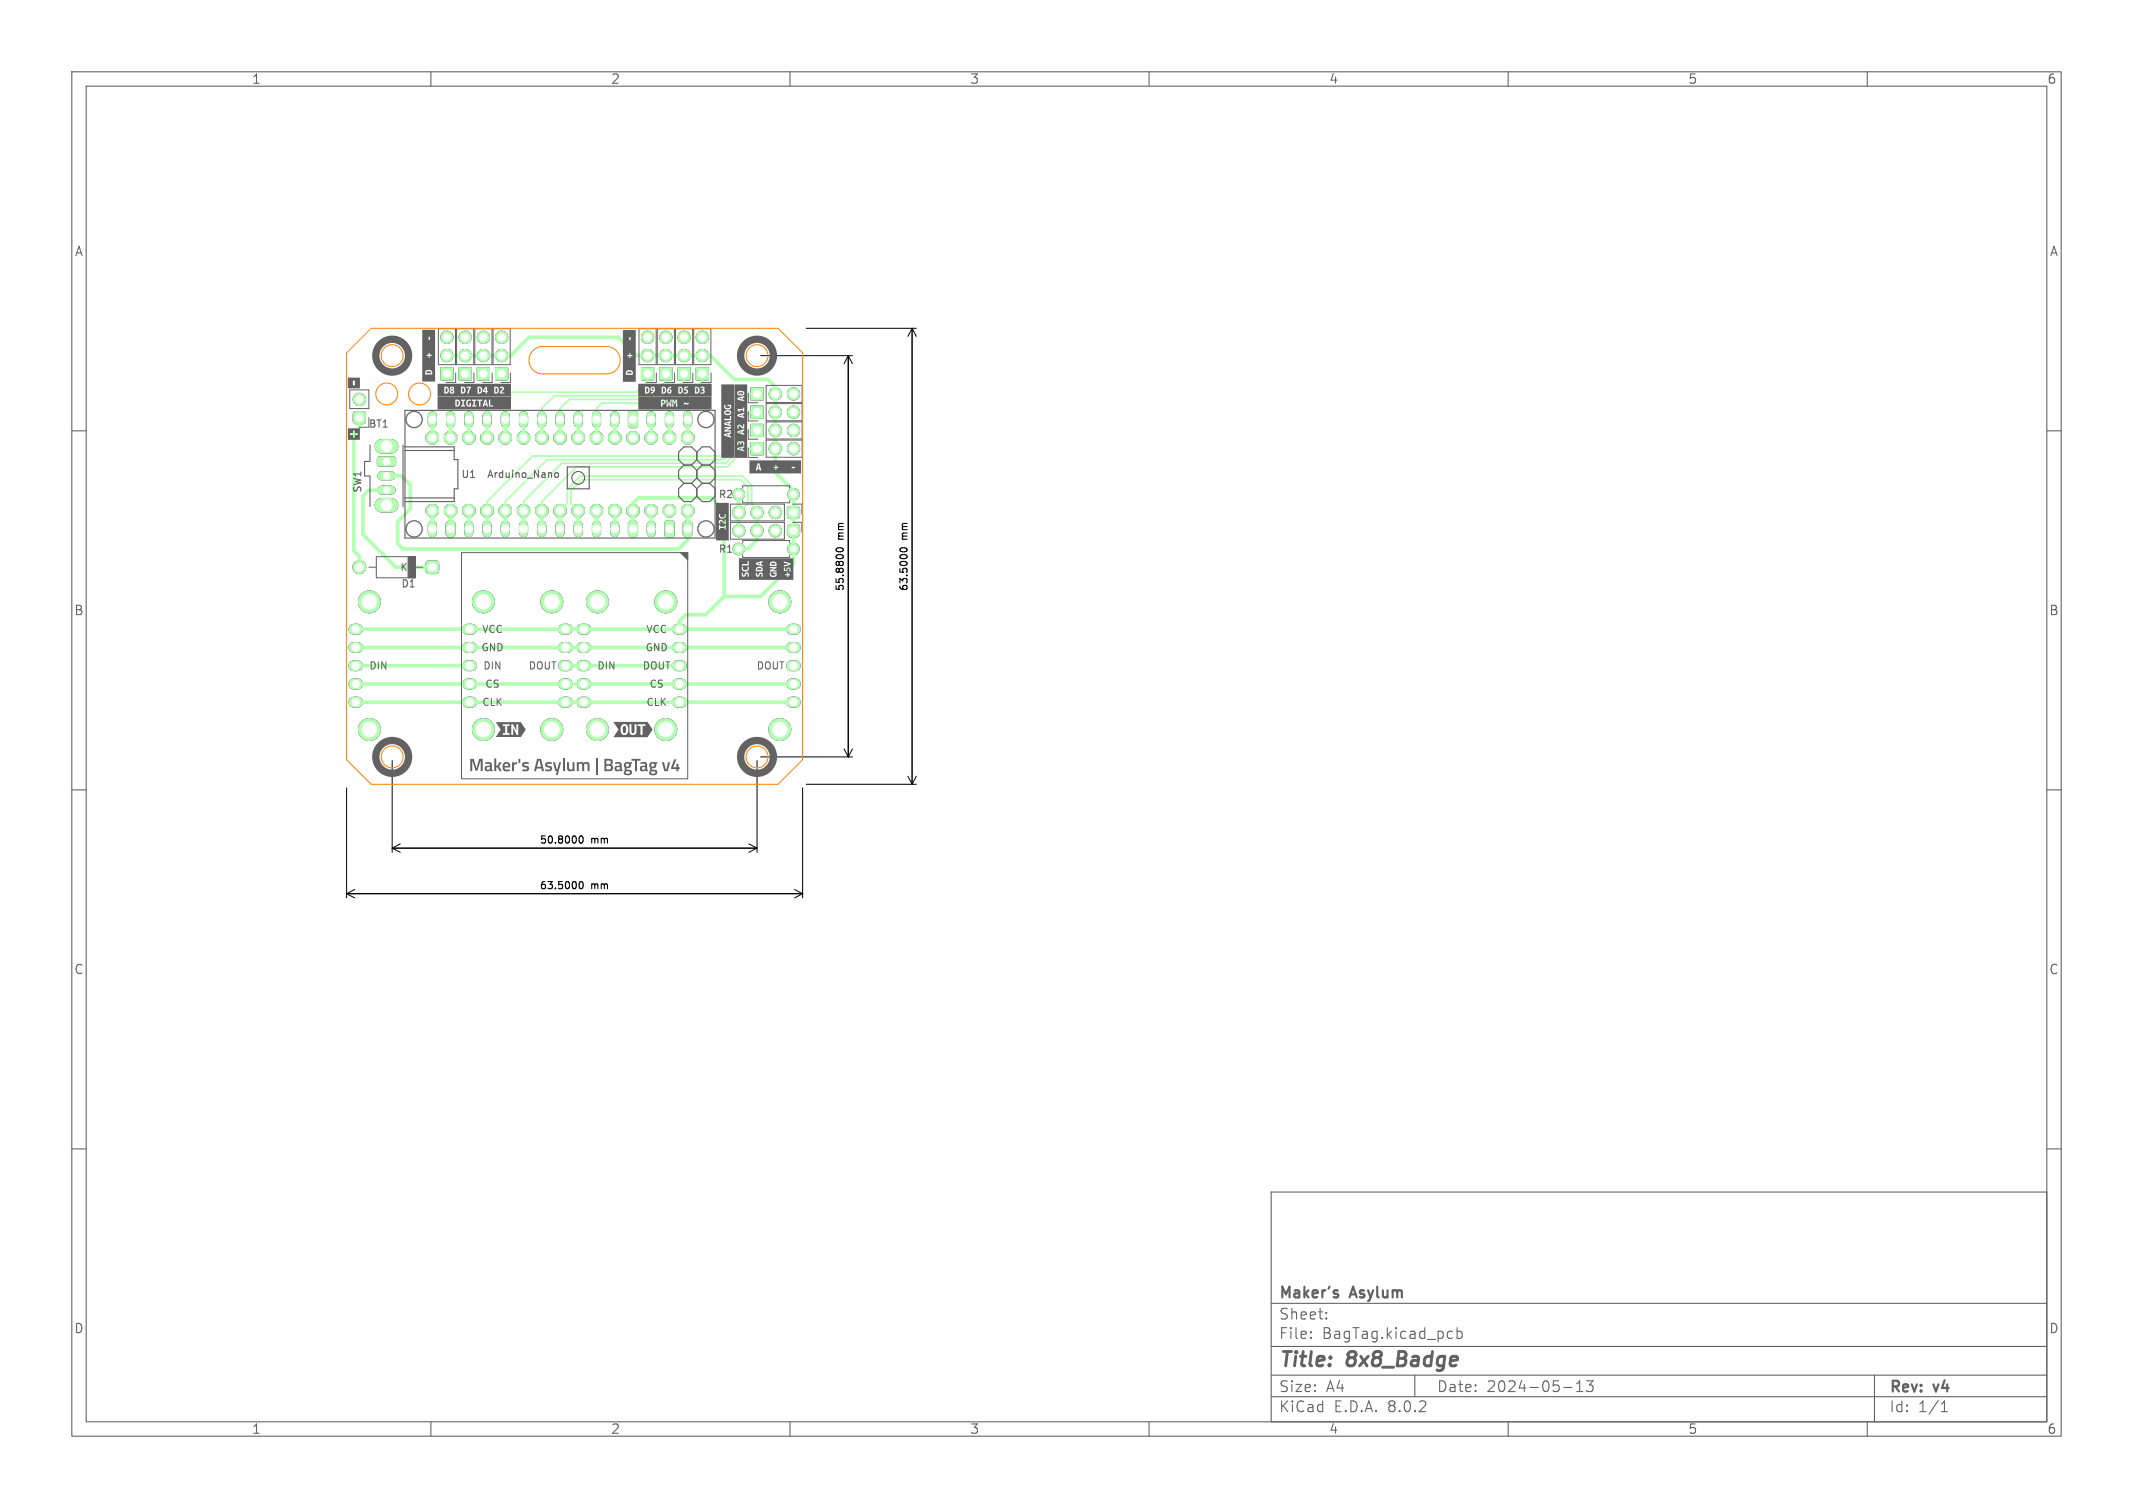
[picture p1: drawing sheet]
<svg xmlns="http://www.w3.org/2000/svg" width="297mm" height="210mm" viewBox="0 0 297 210" stroke-linecap="round" stroke-linejoin="round" font-family="sans-serif">
<defs><g id="words">
<g font-size="2.8" fill="#626262">
<text x="178" y="190.9">Title:</text>
<text x="187.7" y="190.9">8x8_Badge</text>
</g>
<g font-size="2.5" fill="#626262">
<text x="65.3" y="107.7">Maker's Asylum|</text>
<text x="84" y="107.7">BagTagv4</text>
</g>
<g font-size="2.1" fill="#626262">
<text x="178" y="184">Sheet:</text>
<text x="178" y="181.2">Maker's</text>
<text x="188.2" y="181.2">Asylum</text>
<text x="178" y="186.7">File:</text>
<text x="184.1" y="186.7">BagTag.kicad_pcb</text>
<text x="178" y="196.9">KiCad</text>
<text x="178" y="194.1">Size:</text>
<text x="184.7" y="194.1">A4</text>
<text x="185.7" y="196.9">E.D.A.</text>
<text x="193.3" y="196.9">8.0.2</text>
<text x="200" y="194.1">Date:</text>
<text x="207" y="194.1">2024-05-13</text>
<text x="263" y="194.3">Rev:</text>
<text x="263" y="196.9">Id:</text>
<text x="267.1" y="196.9">1/1</text>
<text x="269.4" y="194.3">v4</text>
</g>
<g font-size="1.8" fill="#626262">
<text x="35" y="11.9">1</text>
<text x="85" y="11.9">2</text>
<text x="135" y="11.9">3</text>
<text x="185" y="11.9">4</text>
<text x="235" y="11.9">5</text>
<text x="285" y="11.9">6</text>
<text x="10.3" y="35.9">A</text>
<text x="285.4" y="35.9">A</text>
<text x="10.3" y="85.9">B</text>
<text x="285.3" y="85.9">B</text>
<text x="10.3" y="135.9">C</text>
<text x="285.3" y="135.9">C</text>
<text x="10.3" y="185.9">D</text>
<text x="285.3" y="185.9">D</text>
<text x="35" y="199.9">1</text>
<text x="85" y="199.9">2</text>
<text x="135" y="199.9">3</text>
<text x="185" y="199.9">4</text>
<text x="235" y="199.9">5</text>
<text x="285" y="199.9">6</text>
</g>
<g font-size="1.4" fill="#626262">
<text x="51.3" y="59.8">BT1</text>
<text x="50.5" y="68.7" transform="rotate(-90 50.5 68.7)">SW1</text>
<text x="64.2" y="66.8">U1</text>
<text x="67.7" y="66.8">Arduino_Nano</text>
<text x="100" y="69.6">R2</text>
<text x="100" y="77.2">R1</text>
<text x="55.6" y="79.7">K</text>
<text x="55.8" y="82">D1</text>
<text x="67.1" y="88.3">VCC</text>
<text x="90" y="88.3">VCC</text>
<text x="51.4" y="93.4">DIN</text>
<text x="67" y="90.8">GND</text>
<text x="67.3" y="93.4">DIN</text>
<text x="67.6" y="95.9">CS</text>
<text x="73.6" y="93.4">DOUT</text>
<text x="83.1" y="93.4">DIN</text>
<text x="89.5" y="93.4">DOUT</text>
<text x="89.9" y="90.8">GND</text>
<text x="90.4" y="95.9">CS</text>
<text x="105.3" y="93.4">DOUT</text>
<text x="67.1" y="98.4">CLK</text>
<text x="90" y="98.4">CLK</text>
</g>
<g font-size="1.4">
<text x="117.7" y="75.2" transform="rotate(-90 117.7 75.2)">mm</text>
<text x="126.6" y="75.2" transform="rotate(-90 126.6 75.2)">mm</text>
<text x="117.7" y="82.4" transform="rotate(-90 117.7 82.4)">55.8800</text>
<text x="126.6" y="82.4" transform="rotate(-90 126.6 82.4)">63.5000</text>
<text x="75.1" y="117.7">50.8000</text>
<text x="82.3" y="117.7">mm</text>
<text x="75.1" y="124">63.5000</text>
<text x="82.3" y="124">mm</text>
</g>
</g></defs>
<g fill="#000" stroke="#000" stroke-width=".14">
<path d="M49.3 57.5l.3-.2 1.1 .1 .2 .3-.1 1.1-.3 .2-1.1-.1-.2-.3zM61.4 51.2h1.7v1.7h-1.7zM63.9 51.2h1.7v1.7h-1.7zM66.5 51.2h1.7v1.7h-1.7zM69 51.2h1.7v1.7h-1.7zM87.6 57.4l.2-.1h.7l.2 .1 .1 1.8-.2 .3-.8 .1-.2-.2zM89.3 51.2h1.7v1.7h-1.7zM91.9 51.2h1.7v1.7h-1.7zM94.4 51.2h1.7v1.7h-1.7zM96.9 51.2h1.7v1.7h-1.7zM104.6 54h1.7v1.7h-1.7zM104.6 56.6h1.7v1.7h-1.7z"/>
<path d="M52.7 63.7l2.2-.1 .2 .3v.8l-.3 .2h-2l-.3-.3 .1-.7zM59.4 78.2l.4-.1h.9l.3 .1 .1 .3v1l-.1 .3-.4 .1h-.9l-.3-.1-.1-.4v-.9zM62.1 72.9l.4-.4h.5l.4 .4v1.5l-.4 .4h-.5l-.4-.4zM87.5 72.9l.4-.4h.5l.4 .4v1.5l-.4 .4h-.5l-.4-.4zM92.6 72.7l.3-.2h.7l.2 .2 .1 1.8-.2 .2-.8 .1-.3-.1zM95.1 72.9l.4-.4h.5l.4 .4v1.5l-.4 .4h-.5l-.4-.4zM104.6 59.1h1.7v1.7h-1.7zM104.6 61.6h1.7v1.7h-1.7zM109.7 70.7l.4-.2 1.1 .1 .1 .3v1.1l-.4 .2-1.1-.1-.2-.3zM109.7 73.2l.4-.1h1.1l.1 .4v1.1l-.4 .2-1.1-.1-.2-.4z"/>
<circle cx="50" cy="55.6" r=".85"/>
<circle cx="57.7" cy="58.4" r="1.02"/>
<circle cx="62.2" cy="47" r=".85"/>
<circle cx="62.2" cy="49.5" r=".85"/>
<circle cx="64.8" cy="49.5" r=".85"/>
<circle cx="64.8" cy="47" r=".85"/>
<circle cx="67.3" cy="49.5" r=".85"/>
<circle cx="67.3" cy="47" r=".85"/>
<circle cx="69.9" cy="49.5" r=".85"/>
<circle cx="69.9" cy="47" r=".85"/>
<circle cx="90.2" cy="49.5" r=".85"/>
<circle cx="90.2" cy="47" r=".85"/>
<circle cx="92.7" cy="49.5" r=".85"/>
<circle cx="92.7" cy="47" r=".85"/>
<circle cx="95.3" cy="49.5" r=".85"/>
<circle cx="95.3" cy="47" r=".85"/>
<circle cx="97.8" cy="47" r=".85"/>
<circle cx="97.8" cy="49.5" r=".85"/>
<circle cx="98.3" cy="58.4" r="1.02"/>
<circle cx="107.9" cy="59.9" r=".85"/>
<circle cx="107.9" cy="57.4" r=".85"/>
<circle cx="107.9" cy="54.9" r=".85"/>
<circle cx="110.5" cy="57.4" r=".85"/>
<circle cx="110.5" cy="54.9" r=".85"/>
<circle cx="110.5" cy="59.9" r=".85"/>
<circle cx="50" cy="79" r=".89"/>
<circle cx="57.7" cy="73.7" r="1.02"/>
<circle cx="60.2" cy="71.1" r=".92"/>
<circle cx="60.2" cy="61" r=".92"/>
<circle cx="62.7" cy="71.1" r=".92"/>
<circle cx="62.7" cy="61" r=".92"/>
<circle cx="65.3" cy="71.1" r=".92"/>
<circle cx="65.3" cy="61" r=".92"/>
<circle cx="67.8" cy="71.1" r=".92"/>
<circle cx="67.8" cy="61" r=".92"/>
<circle cx="70.4" cy="61" r=".92"/>
<circle cx="70.4" cy="71.1" r=".92"/>
<circle cx="72.9" cy="61" r=".92"/>
<circle cx="72.9" cy="71.1" r=".92"/>
<circle cx="75.4" cy="71.1" r=".92"/>
<circle cx="75.4" cy="61" r=".92"/>
<circle cx="78" cy="61" r=".92"/>
<circle cx="78" cy="71.1" r=".92"/>
<circle cx="80.5" cy="71.1" r=".92"/>
<circle cx="80.5" cy="61" r=".92"/>
<circle cx="83.1" cy="71.1" r=".92"/>
<circle cx="83.1" cy="61" r=".92"/>
<circle cx="85.6" cy="61" r=".92"/>
<circle cx="85.6" cy="71.1" r=".92"/>
<circle cx="88.1" cy="61" r=".92"/>
<circle cx="88.1" cy="71.1" r=".92"/>
<circle cx="90.7" cy="71.1" r=".92"/>
<circle cx="90.7" cy="61" r=".92"/>
<circle cx="93.2" cy="71.1" r=".92"/>
<circle cx="93.2" cy="61" r=".92"/>
<circle cx="95.8" cy="71.1" r=".92"/>
<circle cx="95.8" cy="61" r=".92"/>
<circle cx="98.3" cy="73.7" r="1.02"/>
<circle cx="102.9" cy="76.5" r=".8"/>
<circle cx="102.9" cy="68.8" r=".8"/>
<circle cx="102.9" cy="73.9" r=".85"/>
<circle cx="102.9" cy="71.4" r=".85"/>
<circle cx="105.4" cy="71.4" r=".85"/>
<circle cx="105.4" cy="73.9" r=".85"/>
<circle cx="107.9" cy="73.9" r=".85"/>
<circle cx="107.9" cy="71.4" r=".85"/>
<circle cx="107.9" cy="62.5" r=".85"/>
<circle cx="110.5" cy="76.5" r=".8"/>
<circle cx="110.5" cy="68.8" r=".8"/>
<circle cx="110.5" cy="62.5" r=".85"/>
<circle cx="51.4" cy="83.8" r="1.52"/>
<circle cx="67.3" cy="83.8" r="1.52"/>
<circle cx="76.8" cy="83.8" r="1.52"/>
<circle cx="83.2" cy="83.8" r="1.52"/>
<circle cx="92.7" cy="83.8" r="1.52"/>
<circle cx="108.6" cy="83.8" r="1.52"/>
<circle cx="51.4" cy="101.6" r="1.52"/>
<circle cx="67.3" cy="101.6" r="1.52"/>
<circle cx="76.8" cy="101.6" r="1.52"/>
<circle cx="83.2" cy="101.6" r="1.52"/>
<circle cx="92.7" cy="101.6" r="1.52"/>
<circle cx="108.6" cy="101.6" r="1.52"/>
</g>
<g fill="none" stroke="#000" stroke-width="1.5">
<path d="M49.3 97.8h.5M49.3 95.3h.5M49.3 92.7h.5M49.3 90.2h.5M49.3 87.6h.5M65.2 97.8h.5M65.2 95.3h.5M65.2 92.7h.5M65.2 90.2h.5M65.2 87.6h.5M78.5 97.8h.5M78.5 95.3h.5"/>
<path d="M78.5 92.7h.5M78.5 90.2h.5M78.5 87.6h.5M81 97.8h.5M81 95.3h.5M81 92.7h.5M81 90.2h.5M81 87.6h.5M94.4 97.8h.5M94.4 95.3h.5M94.4 92.7h.5M94.4 90.2h.5"/>
<path d="M94.4 87.6h.5M110.2 97.8h.5M110.2 95.3h.5M110.2 92.7h.5M110.2 90.2h.5M110.2 87.6h.5"/>
</g>
<g fill="none" stroke="#000" stroke-width="1.3">
<path d="M60.2 57.9v1M62.7 57.9v1M65.3 57.9v1M67.8 57.9v1M70.4 57.9v1M72.9 57.9v1M75.4 57.9v1M78 57.9v1M80.5 57.9v1M83.1 57.9v1M85.6 57.9v1M90.7 57.9v1"/>
<path d="M93.2 57.9v1M95.8 57.9v1M53.2 68.3h1.3M53.2 66.3h1.3M60.2 73.2v1M65.3 73.2v1M67.8 73.2v1M70.4 73.2v1M72.9 73.2v1M75.4 73.2v1M78 73.2v1M80.5 73.2v1"/>
<path d="M83.1 73.2v1M85.6 73.2v1M90.7 73.2v1"/>
</g>
<path d="M53.2 62.2h1.3M53.2 70.4h1.3" fill="none" stroke="#000" stroke-width="2"/>
<path d="M116.5 76.4a.54 .54 0 0 1 .9 .2 .57 .57 0 0 1-1-.1zM125.4 76.4a.54 .54 0 0 1 .9 .2 .57 .57 0 0 1-1-.1zM80.7 116.5l.2-.1a.53 .53 0 0 1 .3 .5 .53 .53 0 0 1-.3 .5l-.2-.1-.1-.3zM80.7 122.9l.2-.1a.53 .53 0 0 1 .3 .5 .53 .53 0 0 1-.3 .5l-.2-.1-.1-.3z" fill="none" stroke="#000" stroke-width=".15"/>
<g fill="none" stroke="#000" stroke-width=".14">
<path d="M105.9 49.5h12.8M112.3 45.7h15.3M118.1 49.5v55.9M118.1 49.5l.6 1.2M118.1 49.5l-.6 1.2M127 45.7v63.5M127 45.7l.6 1.1M127 45.7l-.6 1.1M48.3 109.7v15.3M54.6 105.9v12.8M54.6 118.1h50.8M54.6 118.1l1.1 .6"/>
<path d="M55.7 117.5l-1.1 .6M104.3 117.5l1.1 .6M105.4 105.9v12.8M105.4 118.1l-1.1 .6M105.9 105.4h12.8M111.8 109.7v15.3M112.3 109.2h15.3M117.5 104.3l.6 1.1M118.7 104.3l-.6 1.1M126.4 108.1l.6 1.1M127.6 108.1l-.6 1.1M48.3 124.5h63.5"/>
<path d="M48.3 124.5l1.1 .5M49.4 123.9l-1.1 .6M110.6 123.9l1.2 .6M111.8 124.5l-1.2 .5"/>
</g>
<g fill="#b3ffb3" stroke="#b3ffb3" stroke-width=".14">
<path d="M49.3 57.5l.3-.2 1.1 .1 .2 .3-.1 1.1-.3 .2-1.1-.1-.2-.3z"/>
<path d="M109.7 70.7l.4-.2 1.1 .1 .1 .3v1.1l-.4 .2-1.1-.1-.2-.3z"/>
<path d="M109.7 73.2l.4-.1h1.1l.1 .4v1.1l-.4 .2-1.1-.1-.2-.4z"/>
<path d="M89.3 51.2h1.7v1.7h-1.7z"/>
<path d="M96.9 51.2h1.7v1.7h-1.7z"/>
<path d="M104.6 59.1h1.7v1.7h-1.7z"/>
<path d="M61.4 51.2h1.7v1.7h-1.7z"/>
<path d="M104.6 54h1.7v1.7h-1.7z"/>
<path d="M63.9 51.2h1.7v1.7h-1.7z"/>
<path d="M104.6 56.6h1.7v1.7h-1.7z"/>
<path d="M69 51.2h1.7v1.7h-1.7z"/>
<path d="M66.5 51.2h1.7v1.7h-1.7z"/>
<path d="M91.9 51.2h1.7v1.7h-1.7z"/>
<path d="M94.4 51.2h1.7v1.7h-1.7z"/>
<path d="M104.6 61.6h1.7v1.7h-1.7z"/>
<path d="M59.4 78.2l.4-.1h.9l.3 .1 .1 .3v1l-.1 .3-.4 .1h-.9l-.3-.1-.1-.4v-.9z"/>
<path d="M62.1 72.9l.4-.4h.5l.4 .4v1.5l-.4 .4h-.5l-.4-.4z"/>
<path d="M87.5 72.9l.4-.4h.5l.4 .4v1.5l-.4 .4h-.5l-.4-.4z"/>
<path d="M87.6 57.4l.2-.1h.7l.2 .1 .1 1.8-.2 .3-.8 .1-.2-.2z"/>
<path d="M92.6 72.7l.3-.2h.7l.2 .2 .1 1.8-.2 .2-.8 .1-.3-.1z"/>
<path d="M95.1 72.9l.4-.4h.5l.4 .4v1.5l-.4 .4h-.5l-.4-.4z"/>
<path d="M52.7 63.7l2.2-.1 .2 .3v.8l-.3 .2h-2l-.3-.3 .1-.7z"/>
<circle cx="50" cy="55.6" r=".85"/>
<circle cx="107.9" cy="71.4" r=".85"/>
<circle cx="105.4" cy="71.4" r=".85"/>
<circle cx="102.9" cy="71.4" r=".85"/>
<circle cx="107.9" cy="73.9" r=".85"/>
<circle cx="105.4" cy="73.9" r=".85"/>
<circle cx="102.9" cy="73.9" r=".85"/>
<circle cx="90.2" cy="49.5" r=".85"/>
<circle cx="90.2" cy="47" r=".85"/>
<circle cx="97.8" cy="49.5" r=".85"/>
<circle cx="97.8" cy="47" r=".85"/>
<circle cx="107.9" cy="59.9" r=".85"/>
<circle cx="110.5" cy="59.9" r=".85"/>
<circle cx="62.2" cy="49.5" r=".85"/>
<circle cx="62.2" cy="47" r=".85"/>
<circle cx="107.9" cy="54.9" r=".85"/>
<circle cx="110.5" cy="54.9" r=".85"/>
<circle cx="64.8" cy="49.5" r=".85"/>
<circle cx="64.8" cy="47" r=".85"/>
<circle cx="107.9" cy="57.4" r=".85"/>
<circle cx="110.5" cy="57.4" r=".85"/>
<circle cx="69.9" cy="49.5" r=".85"/>
<circle cx="69.9" cy="47" r=".85"/>
<circle cx="67.3" cy="49.5" r=".85"/>
<circle cx="67.3" cy="47" r=".85"/>
<circle cx="92.7" cy="49.5" r=".85"/>
<circle cx="92.7" cy="47" r=".85"/>
<circle cx="95.3" cy="49.5" r=".85"/>
<circle cx="95.3" cy="47" r=".85"/>
<circle cx="107.9" cy="62.5" r=".85"/>
<circle cx="110.5" cy="62.5" r=".85"/>
<circle cx="50" cy="79" r=".89"/>
<circle cx="67.8" cy="71.1" r=".92"/>
<circle cx="65.3" cy="71.1" r=".92"/>
<circle cx="75.4" cy="71.1" r=".92"/>
<circle cx="88.1" cy="61" r=".92"/>
<circle cx="70.4" cy="71.1" r=".92"/>
<circle cx="85.6" cy="61" r=".92"/>
<circle cx="83.2" cy="83.8" r="1.52"/>
<circle cx="83.2" cy="101.6" r="1.52"/>
<circle cx="108.6" cy="83.8" r="1.52"/>
<circle cx="108.6" cy="101.6" r="1.52"/>
<circle cx="67.3" cy="83.8" r="1.52"/>
<circle cx="67.3" cy="101.6" r="1.52"/>
<circle cx="92.7" cy="83.8" r="1.52"/>
<circle cx="92.7" cy="101.6" r="1.52"/>
<circle cx="80.5" cy="61" r=".92"/>
<circle cx="78" cy="71.1" r=".92"/>
<circle cx="83.1" cy="71.1" r=".92"/>
<circle cx="62.7" cy="61" r=".92"/>
<circle cx="62.7" cy="71.1" r=".92"/>
<circle cx="78" cy="61" r=".92"/>
<circle cx="65.3" cy="61" r=".92"/>
<circle cx="93.2" cy="61" r=".92"/>
<circle cx="90.7" cy="61" r=".92"/>
<circle cx="85.6" cy="71.1" r=".92"/>
<circle cx="93.2" cy="71.1" r=".92"/>
<circle cx="70.4" cy="61" r=".92"/>
<circle cx="88.1" cy="71.1" r=".92"/>
<circle cx="83.1" cy="61" r=".92"/>
<circle cx="72.9" cy="71.1" r=".92"/>
<circle cx="110.5" cy="68.8" r=".8"/>
<circle cx="102.9" cy="68.8" r=".8"/>
<circle cx="60.2" cy="71.1" r=".92"/>
<circle cx="60.2" cy="61" r=".92"/>
<circle cx="75.4" cy="61" r=".92"/>
<circle cx="67.8" cy="61" r=".92"/>
<circle cx="51.4" cy="83.8" r="1.52"/>
<circle cx="51.4" cy="101.6" r="1.52"/>
<circle cx="76.8" cy="83.8" r="1.52"/>
<circle cx="76.8" cy="101.6" r="1.52"/>
<circle cx="95.8" cy="71.1" r=".92"/>
<circle cx="80.5" cy="71.1" r=".92"/>
<circle cx="72.9" cy="61" r=".92"/>
<circle cx="95.8" cy="61" r=".92"/>
<circle cx="110.5" cy="76.5" r=".8"/>
<circle cx="102.9" cy="76.5" r=".8"/>
<circle cx="90.7" cy="71.1" r=".92"/>
</g>
<g fill="none" stroke="#b3ffb3" stroke-width="1.5">
<path d="M49.3 97.8h.5M49.3 95.3h.5M49.3 92.7h.5M49.3 90.2h.5M49.3 87.6h.5M65.2 97.8h.5M65.2 95.3h.5M65.2 92.7h.5M65.2 90.2h.5M65.2 87.6h.5M78.5 97.8h.5M78.5 95.3h.5"/>
<path d="M78.5 92.7h.5M78.5 90.2h.5M78.5 87.6h.5M81 97.8h.5M81 95.3h.5M81 92.7h.5M81 90.2h.5M81 87.6h.5M94.4 97.8h.5M94.4 95.3h.5M94.4 92.7h.5M94.4 90.2h.5"/>
<path d="M94.4 87.6h.5M110.2 97.8h.5M110.2 95.3h.5M110.2 92.7h.5M110.2 90.2h.5M110.2 87.6h.5"/>
</g>
<g fill="none" stroke="#b3ffb3" stroke-width="1.3">
<path d="M60.2 57.9v1M62.7 57.9v1M65.3 57.9v1M67.8 57.9v1M70.4 57.9v1M72.9 57.9v1M75.4 57.9v1M78 57.9v1M80.5 57.9v1M83.1 57.9v1M85.6 57.9v1M90.7 57.9v1"/>
<path d="M93.2 57.9v1M95.8 57.9v1M53.2 68.3h1.3M53.2 66.3h1.3M60.2 73.2v1M65.3 73.2v1M67.8 73.2v1M70.4 73.2v1M72.9 73.2v1M75.4 73.2v1M78 73.2v1M80.5 73.2v1"/>
<path d="M83.1 73.2v1M85.6 73.2v1M90.7 73.2v1"/>
</g>
<path d="M53.2 62.2h1.3M53.2 70.4h1.3" fill="none" stroke="#b3ffb3" stroke-width="2"/>
<g fill="none" stroke="#b3ffb3" stroke-width=".51">
<path d="M50 58.2v1.5l-.7 .8v16.2l.7 .8v1.5M60.2 58.4v2.6M62.2 49.5h8.9l2.6-2.5h12.4l2.5 2.5h10.3l3.3 3.3h4.7l1 1v12l2.6 2.5v10.2l-4.6 4.6h-5.1M62.7 58.4v2.6M65.3 58.4v2.6M67.8 58.4v2.6M70.4 58.4v2.6M72.9 58.4v2.6M75.4 58.4v2.6M78 58.4v2.6M80.5 58.4v2.6M83.1 58.4v2.6"/>
<path d="M85.6 58.4v2.6M90.7 58.4v2.6M92.7 49.5h.1M93.2 58.4v2.6M95.8 58.4v2.6M53.8 66.3h2l1.3 1.3v3.3l-1.7 1.7v3.1l.7 .8h38.4l1.3-1.3v-4.1M53.8 68.3h-2.4l-.9 .8v5.3l4.6 4.6h5.1M60.2 71.1v2.6M62.7 71.1v2.6M65.3 71.1v2.6M67.8 71.1v2.6M70.4 71.1v2.6"/>
<path d="M72.9 71.1v2.6M75.4 71.1v2.6M78 71.1v2.6M80.5 71.1v2.6M83.1 71.1v2.6M85.6 71.1v2.6M88.1 73.7v-3.6l.8-.8h10.2l1.7 1.8v12M90.7 71.1v2.6M102.9 68.8v5.1M105.4 71.4v3.8l-1.3 1.3h-1.2M49.5 90.2h61M49.5 87.6h61"/>
<path d="M49.5 95.3h61M49.5 97.8h61M49.5 92.7h15.9M78.7 92.7h15.9M100.8 83.1l-2.5 2.5h-2.8l-.9 .9v1.1"/>
</g>
<path d="M90.2 52v1.1l-1.6 1.5h-18.5l-2.3 2.3v1.5M92.7 52.1v1l-2 2h-13.5l-1.8 1.8v1.5M95.2 52.1v1.1l-2.4 2.4h-13.6l-1.2 1.3v1.5M97.8 52.1v1.1l-2.9 2.9h-11.1l-.7 .8v1.5M105.4 54.9h-1l-2 2v4.8l-1.8 1.8h-26.4l-6.4 6.4v1.2M105.4 57.4h-1l-1.5 1.5v3l-2.1 2.1h-24.6l-5.8 5.9v1.2M105.4 59.9h-1l-1 1.1v1.1l-2.4 2.4h-22.8l-5.3 5.4v1.2M78 71.1l1-1v-2l1.8-1.8h22.6l1.2 1.3v2.5l.8 .8v.5M80.5 71.1l-1-1v-1.8l1.5-1.5h22.1l1 1v2.3l-1.2 1.3M105.4 62.5h-1.6l-2.6 2.5h-20.9l-4.9 4.9v1.2" fill="none" stroke="#b3ffb3" stroke-width=".25"/>
<g fill="#fff" stroke="#fff" stroke-width=".14">
<circle cx="50" cy="58.2" r=".5"/>
<circle cx="50" cy="55.6" r=".5"/>
<circle cx="110.5" cy="71.4" r=".5"/>
<circle cx="107.9" cy="71.4" r=".5"/>
<circle cx="105.4" cy="71.4" r=".5"/>
<circle cx="102.9" cy="71.4" r=".5"/>
<circle cx="110.5" cy="73.9" r=".5"/>
<circle cx="107.9" cy="73.9" r=".5"/>
<circle cx="105.4" cy="73.9" r=".5"/>
<circle cx="102.9" cy="73.9" r=".5"/>
<circle cx="90.2" cy="52.1" r=".5"/>
<circle cx="90.2" cy="49.5" r=".5"/>
<circle cx="90.2" cy="47" r=".5"/>
<circle cx="97.8" cy="52.1" r=".5"/>
<circle cx="97.8" cy="49.5" r=".5"/>
<circle cx="97.8" cy="47" r=".5"/>
<circle cx="105.4" cy="59.9" r=".5"/>
<circle cx="107.9" cy="59.9" r=".5"/>
<circle cx="110.5" cy="59.9" r=".5"/>
<circle cx="62.2" cy="52.1" r=".5"/>
<circle cx="62.2" cy="49.5" r=".5"/>
<circle cx="62.2" cy="47" r=".5"/>
<circle cx="105.4" cy="54.9" r=".5"/>
<circle cx="107.9" cy="54.9" r=".5"/>
<circle cx="110.5" cy="54.9" r=".5"/>
<circle cx="64.8" cy="52.1" r=".5"/>
<circle cx="64.8" cy="49.5" r=".5"/>
<circle cx="64.8" cy="47" r=".5"/>
<circle cx="105.4" cy="57.4" r=".5"/>
<circle cx="107.9" cy="57.4" r=".5"/>
<circle cx="110.5" cy="57.4" r=".5"/>
<circle cx="69.8" cy="52.1" r=".5"/>
<circle cx="69.8" cy="49.5" r=".5"/>
<circle cx="69.8" cy="47" r=".5"/>
<circle cx="67.3" cy="52.1" r=".5"/>
<circle cx="67.3" cy="49.5" r=".5"/>
<circle cx="67.3" cy="47" r=".5"/>
<circle cx="92.7" cy="52.1" r=".5"/>
<circle cx="92.7" cy="49.5" r=".5"/>
<circle cx="92.7" cy="47" r=".5"/>
<circle cx="95.2" cy="52.1" r=".5"/>
<circle cx="95.2" cy="49.5" r=".5"/>
<circle cx="95.2" cy="47" r=".5"/>
<circle cx="105.4" cy="62.5" r=".5"/>
<circle cx="107.9" cy="62.5" r=".5"/>
<circle cx="110.5" cy="62.5" r=".5"/>
<circle cx="60.2" cy="79" r=".55"/>
<circle cx="50" cy="79" r=".55"/>
<circle cx="67.8" cy="71.1" r=".5"/>
<circle cx="65.3" cy="71.1" r=".5"/>
<circle cx="75.4" cy="71.1" r=".5"/>
<circle cx="88.1" cy="61" r=".5"/>
<circle cx="70.4" cy="71.1" r=".5"/>
<circle cx="85.6" cy="61" r=".5"/>
<circle cx="83.2" cy="83.8" r="1.02"/>
<circle cx="83.2" cy="101.6" r="1.02"/>
<circle cx="108.6" cy="83.8" r="1.02"/>
<circle cx="108.6" cy="101.6" r="1.02"/>
<circle cx="81.3" cy="97.8" r=".51"/>
<circle cx="110.5" cy="97.8" r=".51"/>
<circle cx="81.3" cy="95.3" r=".51"/>
<circle cx="110.5" cy="95.3" r=".51"/>
<circle cx="81.3" cy="92.7" r=".51"/>
<circle cx="110.5" cy="92.7" r=".51"/>
<circle cx="81.3" cy="90.2" r=".51"/>
<circle cx="110.5" cy="90.2" r=".51"/>
<circle cx="81.3" cy="87.6" r=".51"/>
<circle cx="110.5" cy="87.6" r=".51"/>
<circle cx="67.3" cy="83.8" r="1.02"/>
<circle cx="67.3" cy="101.6" r="1.02"/>
<circle cx="92.7" cy="83.8" r="1.02"/>
<circle cx="92.7" cy="101.6" r="1.02"/>
<circle cx="65.4" cy="97.8" r=".51"/>
<circle cx="94.6" cy="97.8" r=".51"/>
<circle cx="65.4" cy="95.3" r=".51"/>
<circle cx="94.6" cy="95.3" r=".51"/>
<circle cx="65.4" cy="92.7" r=".51"/>
<circle cx="94.6" cy="92.7" r=".51"/>
<circle cx="65.4" cy="90.2" r=".51"/>
<circle cx="94.6" cy="90.2" r=".51"/>
<circle cx="65.4" cy="87.6" r=".51"/>
<circle cx="94.6" cy="87.6" r=".51"/>
<circle cx="80.5" cy="61" r=".5"/>
<circle cx="78" cy="71.1" r=".5"/>
<circle cx="83.1" cy="71.1" r=".5"/>
<circle cx="62.7" cy="61" r=".5"/>
<circle cx="62.7" cy="71.1" r=".5"/>
<circle cx="78" cy="61" r=".5"/>
<circle cx="65.3" cy="61" r=".5"/>
<circle cx="93.2" cy="61" r=".5"/>
<circle cx="90.7" cy="61" r=".5"/>
<circle cx="85.6" cy="71.1" r=".5"/>
<circle cx="93.2" cy="71.1" r=".5"/>
<circle cx="70.4" cy="61" r=".5"/>
<circle cx="88.1" cy="71.1" r=".5"/>
<circle cx="83.1" cy="61" r=".5"/>
<circle cx="72.9" cy="71.1" r=".5"/>
<circle cx="110.5" cy="68.8" r=".4"/>
<circle cx="102.9" cy="68.8" r=".4"/>
<circle cx="60.2" cy="71.1" r=".5"/>
<circle cx="60.2" cy="61" r=".5"/>
<circle cx="75.4" cy="61" r=".5"/>
<circle cx="67.8" cy="61" r=".5"/>
<circle cx="98.3" cy="58.4" r="1.02"/>
<circle cx="57.7" cy="58.4" r="1.02"/>
<circle cx="98.3" cy="73.7" r="1.02"/>
<circle cx="57.7" cy="73.7" r="1.02"/>
<circle cx="62.7" cy="73.7" r=".51"/>
<circle cx="88.1" cy="73.7" r=".51"/>
<circle cx="67.8" cy="73.7" r=".51"/>
<circle cx="70.4" cy="73.7" r=".51"/>
<circle cx="72.9" cy="73.7" r=".51"/>
<circle cx="75.4" cy="73.7" r=".51"/>
<circle cx="78" cy="73.7" r=".51"/>
<circle cx="80.5" cy="73.7" r=".51"/>
<circle cx="83.1" cy="73.7" r=".51"/>
<circle cx="85.6" cy="73.7" r=".51"/>
<circle cx="65.3" cy="73.7" r=".51"/>
<circle cx="93.2" cy="58.4" r=".51"/>
<circle cx="95.8" cy="58.4" r=".51"/>
<circle cx="85.6" cy="58.4" r=".51"/>
<circle cx="83.1" cy="58.4" r=".51"/>
<circle cx="80.5" cy="58.4" r=".51"/>
<circle cx="78" cy="58.4" r=".51"/>
<circle cx="75.4" cy="58.4" r=".51"/>
<circle cx="72.9" cy="58.4" r=".51"/>
<circle cx="70.4" cy="58.4" r=".51"/>
<circle cx="67.8" cy="58.4" r=".51"/>
<circle cx="65.3" cy="58.4" r=".51"/>
<circle cx="62.7" cy="58.4" r=".51"/>
<circle cx="60.2" cy="58.4" r=".51"/>
<circle cx="60.2" cy="73.7" r=".51"/>
<circle cx="88.1" cy="58.4" r=".51"/>
<circle cx="93.2" cy="73.7" r=".51"/>
<circle cx="90.7" cy="58.4" r=".51"/>
<circle cx="90.7" cy="73.7" r=".51"/>
<circle cx="95.8" cy="73.7" r=".51"/>
<circle cx="51.4" cy="83.8" r="1.02"/>
<circle cx="51.4" cy="101.6" r="1.02"/>
<circle cx="76.8" cy="83.8" r="1.02"/>
<circle cx="76.8" cy="101.6" r="1.02"/>
<circle cx="49.5" cy="97.8" r=".51"/>
<circle cx="78.7" cy="97.8" r=".51"/>
<circle cx="49.5" cy="95.3" r=".51"/>
<circle cx="78.7" cy="95.3" r=".51"/>
<circle cx="49.5" cy="92.7" r=".51"/>
<circle cx="78.7" cy="92.7" r=".51"/>
<circle cx="49.5" cy="90.2" r=".51"/>
<circle cx="78.7" cy="90.2" r=".51"/>
<circle cx="49.5" cy="87.6" r=".51"/>
<circle cx="78.7" cy="87.6" r=".51"/>
<circle cx="53.8" cy="62.2" r=".75"/>
<circle cx="53.8" cy="70.4" r=".75"/>
<circle cx="53.8" cy="68.3" r=".45"/>
<circle cx="53.8" cy="66.3" r=".45"/>
<circle cx="53.8" cy="64.3" r=".45"/>
<circle cx="95.8" cy="71.1" r=".5"/>
<circle cx="80.5" cy="71.1" r=".5"/>
<circle cx="72.9" cy="61" r=".5"/>
<circle cx="95.8" cy="61" r=".5"/>
<circle cx="110.5" cy="76.5" r=".4"/>
<circle cx="102.9" cy="76.5" r=".4"/>
<circle cx="90.7" cy="71.1" r=".5"/>
</g>
<g fill="none" stroke="#626262" stroke-width=".15">
<path d="M10 10h277v190h-277zM12 12h273v186h-273zM60 10v2M110 10v2M160 10v2M210 10v2M260 10v2M10 60h2M285 60h2M77.3 65.9l.3-.1 .2 .2v.3l-.2 .2-.3-.1-.1-.1zM10 110h2M285 110h2"/>
<path d="M10 160h2M285 160h2M177 166h108v32h-108zM60 198v2M110 198v2M160 198v2M177 194.5h108M177 191.5h108M177 187.5h108M177 181.5h108M182.5 186.3h.1l-.1 .1M182.5 186.3v.1"/>
<path d="M182.5 185.5v.1M182.5 185.5h.1l-.1 .1M184.7 183.6v.1M184.7 183.6h-.1l.1 .1M184.7 182.8v.1M184.7 182.8h-.1l.1 .1M197 191.5v3M201.8 185.4l.4 .1M202.2 186.3l-.4 .1M202.9 185.5l.4-.1 .3 .3v.4l-.1 .2-.2 .1-.4-.1M202.9 184.9v1.5M210 198v2"/>
<path d="M217.7 193.2h1.2M219.5 193.8h.9M219.5 192.7l.5-.4v1.5M220.9 192.3h.9l-.5 .6a.41 .41 0 0 1 .5 .3v.3l-.1 .2-.6 .1-.2-.1M260 198v2M261 191.5v6.5M270.3 196.6h.9M270.3 195.5l.4-.4v1.5"/>
</g>
<g fill="none" stroke="#626262" stroke-width="1">
<circle cx="54.6" cy="49.5" r="2.29"/>
<circle cx="105.4" cy="49.5" r="2.29"/>
<circle cx="54.6" cy="105.4" r="2.29"/>
<circle cx="105.4" cy="105.4" r="2.29"/>
</g>
<g fill="none" stroke="#626262" stroke-width=".14">
<path d="M48.7 54.3h2.7v2.6h-2.7zM51.4 58.2v1.3h-1.4M61 45.8h2.4v5h-2.4zM63.4 51.9v1.4h-1.3M63.6 45.8h2.4v5h-2.4zM66 51.9v1.4h-1.3M66.1 45.8h2.4v5h-2.4zM68.5 51.9v1.4h-1.3M68.7 45.8h2.3v5h-2.3zM71.1 51.9v1.4h-1.4M89 45.8h2.4v5h-2.4zM91.4 51.9v1.4h-1.3"/>
<path d="M91.5 45.8h2.4v5h-2.4zM93.9 51.9v1.4h-1.3M94.1 45.8h2.3v5h-2.3zM96.5 51.9v1.4h-1.4M96.6 45.8h2.4v5h-2.4zM99 51.9v1.4h-1.3M104.2 54.8v1.3h1.3M104.2 57.3v1.3h1.3M104.2 59.8v1.4h1.3M106.7 53.7h5v2.4h-5zM106.7 56.2h5v2.4h-5zM106.7 58.8h5v2.3h-5z"/>
<path d="M51.4 79h1M52.4 77.5h5.4v3h-5.4zM57.8 79h1.1M101.7 70.2h7.5v2.3h-7.5zM101.7 72.7h7.5v2.4h-7.5zM104.2 62.4v1.3h1.3M106.7 61.3h5v2.4h-5zM110.4 70.2h1.3v1.3M110.4 72.7h1.3v1.4"/>
</g>
<path d="M56.8 77.5h1v3h-1z" fill="#626262" stroke="#626262" stroke-width=".14"/>
<g fill="#626262">
<path d="M101 59l.4-.1v.2z"/>
<path d="M101 60.6l.4-.1v.2z"/>
<path d="M101 57.4l.2-.1a.31 .31 0 0 1 .4 .2l-.1 .1a.31 .31 0 0 1-.5-.2z"/>
<path d="M100.4 53.5h1.8v10.3h-1.8v-3.3h.4v.2l1 .2v-.2h-.2v-.3h.2v-.2l-1 .3h-.4v-1h.4v.1h.6l-.6 .4v.1h1v-.2h-.6l.6-.3v-.1h-1.4v-.6h.4v.2l1 .3v-.2l-.2-.1v-.2l.2-.1v-.2l-1 .3h-.4v-.6h.4v.2h1v-.6h-.2v.4h-1.2v-.8h.4a.53 .53 0 0 0 .5 .3 .53 .53 0 0 0 .5-.3 .54 .54 0 0 0-.5-.4 .54 .54 0 0 0-.5 .4h-.4v-.9h.4a.5 .5 0 0 0 .6 .4 .5 .5 0 0 0 .4-.6h-.5v.2h.3a.32 .32 0 0 1-.3 .2 .32 .32 0 0 1-.3-.4h-.1l-.1 .2h-.4z"/>
<path d="M67.6 54.1v.3h-.2z"/>
<path d="M62.9 54.4l.2 .1-.1 .1h-.2z"/>
<path d="M62.1 54a.33 .33 0 0 1 .2 .3 .33 .33 0 0 1-.2 .4z"/>
<path d="M64.4 54a.33 .33 0 0 1 .2 .3 .33 .33 0 0 1-.2 .4z"/>
<path d="M66.7 54a.33 .33 0 0 1 .3 .3 .33 .33 0 0 1-.3 .4z"/>
<path d="M69 54a.33 .33 0 0 1 .3 .3 .33 .33 0 0 1-.3 .4z"/>
<path d="M60.9 53.4h10.3v1.8h-10.3v-1.3h1v.9a.47 .47 0 0 0 .6-.2h.1a.3 .3 0 0 0 .5 .2 .3 .3 0 0 0 0-.5l.1-.2-.1-.2h1.1v.9a.5 .5 0 0 0 .6-.2 .5 .5 0 0 0 0-.6h.5l-.2 .8h.2l.3-.9h.9v.9a.45 .45 0 0 0 .6-.4h.1v.2h.4v.2h.2v-.2h.1v-.2h-.1v-.5h1v.9a.51 .51 0 0 0 .6-.2 .51 .51 0 0 0-.1-.6h.3l.1 .1 .2-.1 .1 .1-.3 .4-.1 .3h.6v-.1h-.4l.1-.2a.36 .36 0 0 0 .3-.3 .36 .36 0 0 0-.4-.4 .64 .64 0 0 1-.8 0l-1.4 .1-.5 .5a.47 .47 0 0 0-.1-.5 .47 .47 0 0 0-.5 0h-1.6v.1l-.5-.2-1.3 .1a.29 .29 0 0 0-.4 0 .29 .29 0 0 0 0 .4l-.1 .3h-.1a.49 .49 0 0 0-.1-.6 .49 .49 0 0 0-.5-.1h-1z"/>
<path d="M59.4 51.8a.36 .36 0 0 1 .4-.1 .36 .36 0 0 1 .2 .3h-.6z"/>
<path d="M58.8 45.9h1.8v7.2h-1.8v-1.2h.4v.3h1a.5 .5 0 0 0-.4-.7 .5 .5 0 0 0-.6 .4h-.4v-2.5h.6v.2h.3v.2h.1v-.2h.3v-.2h-.3v-.2h-.1v.2h-.9v-2.5h.9v.4h.2v-.4h-1.1z"/>
<path d="M67.6 55.8l.1 .4h-.2z"/>
<path d="M63.6 55.8a.33 .33 0 0 1 .3 .3 .33 .33 0 0 1-.3 .4z"/>
<path d="M60.9 55.2h10.3v1.8h-10.3v-1.3h2.5v.9a.5 .5 0 0 0 .6-.2 .5 .5 0 0 0 0-.6h.4v.7h-.2v.1h.6v-.1h-.2v-.4h.3a.44 .44 0 0 0 .2 .5 .44 .44 0 0 0 .5 0v-.5h-.2v.4a.32 .32 0 0 1-.3-.4 .32 .32 0 0 1 .4-.2l.4-.1v.7h-.2v.1h.6v-.1h-.2v-.7h.6v.8h.7v-.2h.3v.2h1v-.1h-.4v-.8h-.2v.9h-.1l-.3-.9h-.2l-.3 .9h-.3v-.8h.3v-.1h-.7v.1h-.2v-.1h-.6v.1h-.1v-.1a.43 .43 0 0 0-.5 0 .43 .43 0 0 0-.2 .4h-.3v-.3h.2v-.1h-.6v.1l-.6-.2-2.7 .1z"/>
<path d="M92.2 55.8a.18 .18 0 0 1 .3 .2 .18 .18 0 0 1-.3 .1z"/>
<path d="M88.9 55.2h10.2v1.8h-10.2v-1.3h3.1v.9h.2v-.3a.34 .34 0 0 0 .5-.2 .34 .34 0 0 0-.3-.5h.4v1h.2l.2-.4 .1 .4h.5v-.7l.1 .4h.1l.1-.4v.7h.2v-.3l1 .1 .1-.1a.33 .33 0 0 0 .5-.2h-.1l-.1 .1a.32 .32 0 0 0-.5 .1h-.9v-.7h-.2l-.2 .5-.1-.5h-.2v1h-.1v-1h-.2v.8l-.1-.4h-.1l-.1 .4v-.8l-4.1 .1z"/>
<circle cx="62.9" cy="54.1" r=".14"/>
</g>
<path d="M64.3 77h31.5v31.5h-31.5z" fill="none" stroke="#626262" stroke-width=".14"/>
<path d="M94.7 77h1.1v1z" fill="#626262" stroke="#626262" stroke-width=".14"/>
<g fill="#626262">
<path d="M105.4 78.5l.4-.1v.2z"/>
<path d="M107.4 78.5a.34 .34 0 0 1 .3-.1 .34 .34 0 0 1 .3 .2h-.6z"/>
<path d="M105.4 79.2a.35 .35 0 0 1 .4-.1 .35 .35 0 0 1 .2 .3h-.6z"/>
<path d="M102.9 77.7h7.6v3.1h-7.6v-.8h.4v.1a.32 .32 0 0 0 .4 .2 .32 .32 0 0 0 .2-.4h.2v.4h.1l.1-.3h.9a.31 .31 0 0 0 .4 .3 .31 .31 0 0 0 .2-.3l.2-.1v.4h.1l.1-.3h1a.53 .53 0 0 0 .4 .4 .53 .53 0 0 0 .5-.3h1.5v.2h.1v-.2h.3v-.1h-.3v-.3h-.1v.3h-.3v.1h-1.2v-.4h-.5v.2h.4a.31 .31 0 0 1-.4 .3 .31 .31 0 0 1-.2-.4l-.2-.1v.3h-1a.32 .32 0 0 0-.4-.3 .32 .32 0 0 0-.2 .4h-.2v-.3l-.1-.1-.1 .3-.9-.1a.33 .33 0 0 0-.4-.2 .33 .33 0 0 0-.3 .4h-.1v-.3l-.2-.1v.3h-.4v-.8h.4a.52 .52 0 0 0 .4 .4 .52 .52 0 0 0 .5-.3h1l.1 .3 1.9-.2v.2h.9v-.1h1.5l.1-.2 .1-.1 .1 .1v.3h.1l.1-.2a.31 .31 0 0 0-.3-.4 .31 .31 0 0 0-.3 .4h-.2v-.4h-.2v.5l-1.6-.1 .6-.3v-.1h-.9v.1h.6l-.6 .3h-1a.49 .49 0 0 0-.5-.5 .49 .49 0 0 0-.5 .4h-1v-.4l-.1 .1a.31 .31 0 0 1-.4 .4 .31 .31 0 0 1-.2-.4l-.2-.1v.3h-.4v-.6h.4v.1h1v-.3h.9v.2l1 .3v-.2l-.2-.1h1.2v.2l1.9-.1v.2l1-.3v-.1l-1-.3v.2l.8 .2-.8 .1h-1a.48 .48 0 0 0-.4-.5 .48 .48 0 0 0-.5 .4h-1.2v-.2l.2-.1v-.2l-1 .3h-.9v-.3h-.2v.5h-1.2z"/>
<path d="M105.6 64.7l.1 .4h-.2z"/>
<path d="M104.4 64.1h7.1v1.8h-7.1v-.4h1l.1-.2h.2l.1 .2h.2l-.1-.5h1.8v.2h.2v.3h.2v-.3h2.6v-.2h-.5v.2h-2.1h.3v-.2h-.3v-.3h-.2v.3h-2l-.2-.5h-.2l-.3 1h-.8z"/>
<path d="M87.3 51.8a.36 .36 0 0 1 .4-.1 .36 .36 0 0 1 .3 .3h-.7z"/>
<path d="M86.7 46h1.8v7.2h-1.8v-1.2h.4l.1 .2h.9a.5 .5 0 0 0-.4-.7 .5 .5 0 0 0-.6 .5h-.4v-2.6h.6v.2h.3v.3h.2v-.3h.3v-.2h-.3v-.2h-.2v.2h-.9v-2.5h.9v.5h.2v-.5h-1.1z"/>
<path d="M102.9 55.5l.3-.1v.2z"/>
<path d="M102.9 57.9l.3-.1v.2z"/>
<path d="M102.9 60.2l.3-.1v.2z"/>
<path d="M102.9 62.5l.3-.1v.2z"/>
<path d="M102.8 54.7l.1-.1a.34 .34 0 0 1 .6 .2l-.1 .1a.47 .47 0 0 1-.6-.1h.3h.1l-.1-.1-.3 .1z"/>
<path d="M102.3 53.5h1.7v10.3h-1.7v-1.4h.4v.2l.9 .3v-.2l-.2-.1v-.2l.2-.1v-.2l-.9 .3h-.4v-.6h.3l.1 .2h.2l-.1-.3h.2v.2h.2v-.2a.2 .2 0 0 1 .3 0 .2 .2 0 0 1-.1 .3h.2a.33 .33 0 0 0 0-.5 .33 .33 0 0 0-.5 .1l-.3-.1-.2 .3h-.3v-1.7h.4v.2l.9 .2v-.1l-.2-.1v-.2l.2-.1v-.2l-.9 .3h-.4v-.7h.3l.2 .3 .1-.1-.1-.2 .1-.1 .5 .3 .2 .1v-.6h-.1v.4l-.1-.1a.37 .37 0 0 0-.4-.3 .37 .37 0 0 0-.4 .3h-.3v-1.7h.4v.3l.9 .2v-.2h-.2v-.3h.2v-.2l-.9 .2h-.4v-.8h.4l.2 .5 .1-.1-.1-.2h.6v.2h.1v-.5h-.1v.1h-1.2v-1.5h.4v.2l.9 .3v-.2h-.2v-.3h.2v-.2l-.9 .2h-.4v-.6h.3a.54 .54 0 0 0 .5 .3 .54 .54 0 0 0 .5-.3 .54 .54 0 0 0-.5-.4 .54 .54 0 0 0-.5 .4h-.3z"/>
<path d="M69 100.6h3.5l.7 1-.7 1h-3.5l.7-1-.3-.5h.9v1h-.3v.2h1.5v-.9l.4 .9h.3v-1.4h-.3v.9l-.3-.6a.42 .42 0 0 0-.4-.3v1.4h-.2v-.2h-.4v-1h.4v-.2h-1v.2h-.6z"/>
<path d="M48.4 52.6h1.7v1.5h-1.7v-1.1h.7v.7h.3v-.7h-1z"/>
<path d="M86.8 101.1h.1a.68 .68 0 0 1 0 1 .77 .77 0 0 1-.1-1z"/>
<path d="M85.4 100.5h4.8l.7 1.1-.7 1.1h-4.8l.7-1.1h.3a.55 .55 0 0 0 .4 .8 .55 .55 0 0 0 .7-.6h.1a.51 .51 0 0 0 .5 .6 .51 .51 0 0 0 .5-.6v-.7h.6v1.2h.3v-1.2h.4v-.2h-1.1v.2h-.2v-.2h-.3v1l-.2 .2-.2-.2v-1h-.3v.9h-.1a.64 .64 0 0 0-.1-.7 .64 .64 0 0 0-.7-.2l-.2 .2-.1 .5h-.3z"/>
</g>
<path d="M103.4 68v-.3h6.5v.3M103.4 69.7v.3h6.5v-.3" fill="none" stroke="#626262" stroke-width=".14"/>
<path d="M99.7 70h1.8v5.3h-1.8v-2.2h.4v.6h.2v-.2h.6v.2h.2v-.6h-.2v.2h-.6v-.2h-.6v-.4h.4l.1 .3 .1-.1-.1-.2 .2-.1 .4 .3 .3 .1v-.7h-.2v.4h-.1a.37 .37 0 0 0-.4-.3 .37 .37 0 0 0-.3 .3h-.4v-.9h.4a.49 .49 0 0 0 .6 .4 .49 .49 0 0 0 .3-.7l-.1 .1a.31 .31 0 0 1-.3 .4 .31 .31 0 0 1-.3-.4h-.1l-.1 .2h-.4z" fill="#626262"/>
<g fill="none" stroke="#626262" stroke-width=".16">
<path d="M56.4 57.2h43.2v17.7h-43.2zM56.4 62.2h6.8v1.8h.6v4.1h-.6v1.8h-6.8M56.4 62.7h6.8M56.4 69.3h6.8M79 65h3v3.1h-3zM95.2 67.3l-.7 .8v1l.7 .8h1.1l.7-.8M95.2 64.8l-.7 .7v1.1l.7 .7M95.2 64.8h1.1M95.2 67.3h1.1M96.3 64.8l.7 .7M96.3 67.3l.7 .8M97 63l-.7-.8h-1.1l-.7 .8v1l.7 .8"/>
<path d="M97 63l.8-.8h1l.8 .8M97 69.1l.8 .8h1l.8-.8M97 66.6l.8 .7M97 64l-.7 .8M97 66.6l-.7 .7M97 63v1M97 65.5v1.1M97 68.1v1M97 64l.8 .8M97.8 64.8h1M97.8 64.8l-.8 .7M97.8 67.3h1"/>
<path d="M97.8 67.3l-.8 .8M98.8 64.8l.8 .7M98.8 67.3l.8 .8M99.6 64l-.8 .8M99.6 66.6l-.8 .7"/>
<circle cx="57.7" cy="58.4" r="1.14"/>
<circle cx="98.3" cy="58.4" r="1.14"/>
<circle cx="57.7" cy="73.7" r="1.14"/>
<circle cx="80.5" cy="66.5" r=".89"/>
<circle cx="98.3" cy="73.7" r="1.14"/>
</g>
<path d="M51.5 62v2.3h-.7v2h.7v4.3M56.1 62v8.6" fill="none" stroke="#626262" stroke-width=".15"/>
<g fill="#626262">
<path d="M48.4 59.7h1.7v1.5h-1.7v-.9h.3v.3h.5v.4h.2v-.4h.4v-.3h-.4v-.3h-.2v.3h-.8z"/>
<path d="M90 54a.33 .33 0 0 1 .3 .3 .33 .33 0 0 1-.3 .4z"/>
<path d="M92.3 54a.33 .33 0 0 1 .3 .3 .33 .33 0 0 1-.3 .4z"/>
<path d="M94.6 54a.33 .33 0 0 1 .3 .3 .33 .33 0 0 1-.3 .4z"/>
<path d="M97 54a.33 .33 0 0 1 .2 .3 .33 .33 0 0 1-.2 .4z"/>
<path d="M88.9 53.4h10.2v1.8h-10.2v-1.3h.9v.9a.48 .48 0 0 0 .6-.1 .48 .48 0 0 0 0-.5h.2l.1 .2h.3l-.4 .3v.1a.54 .54 0 0 0 .6-.3 .54 .54 0 0 0-.2-.6h1.1v.9a.44 .44 0 0 0 .7-.4h.1a.32 .32 0 0 0 .2 .5 .32 .32 0 0 0 .4-.4 .32 .32 0 0 0-.4-.3l.1-.1 .3-.1v-.1h.9v.9h.8a.35 .35 0 0 0 .6-.1 .35 .35 0 0 0-.4-.5l.1-.2h.3v-.1h1v.9h.8a.33 .33 0 0 0 .4 0 .33 .33 0 0 0 0-.5 .3 .3 0 0 0 0-.4 .3 .3 0 0 0-.5 0l.1 .2 .3-.1v.2h-.2v.2h.2a.2 .2 0 0 1-.1 .3 .2 .2 0 0 1-.3-.1v.2h-.3a.5 .5 0 0 0 .2-.7 .5 .5 0 0 0-.6-.2h-1.5v.4l.3 .2a.22 .22 0 0 1-.1 .2 .22 .22 0 0 1-.3-.1v.2h-.3a.5 .5 0 0 0 .2-.7 .5 .5 0 0 0-.7-.2h-.9a.5 .5 0 0 0-.6 .5h-.1a.46 .46 0 0 0-.2-.5 .46 .46 0 0 0-.5 0l-1.3-.1-.2 .4h-.2a.43 .43 0 0 0-.6-.3h-.9z"/>
<circle cx="90.9" cy="54.2" r=".16"/>
<circle cx="93.2" cy="54.5" r=".15"/>
</g>
<path d="M103.4 75.6v-.3h6.5v.3M103.4 77.3v.3h6.5v-.3" fill="none" stroke="#626262" stroke-width=".14"/>
<g fill="none" stroke="#ff8000" stroke-width=".14">
<path d="M51.7 45.7h56.6l3.5 3.4v56.7l-3.5 3.4h-56.6l-3.4-3.4v-56.7zM74.2 48.8a1.9 1.9 0 0 1 1.4-.5h8.9a1.9 1.9 0 0 1 1.9 1.9 1.9 1.9 0 0 1-1.9 1.9h-8.9a1.9 1.9 0 0 1-1.8-1.2 1.9 1.9 0 0 1 .4-2.1z"/>
<circle cx="53.8" cy="54.9" r="1.52"/>
<circle cx="54.6" cy="49.5" r="1.52"/>
<circle cx="58.4" cy="54.9" r="1.52"/>
<circle cx="105.4" cy="49.5" r="1.52"/>
<circle cx="54.6" cy="105.4" r="1.52"/>
<circle cx="105.4" cy="105.4" r="1.52"/>
</g>
<use href="#words"/>
</svg>
